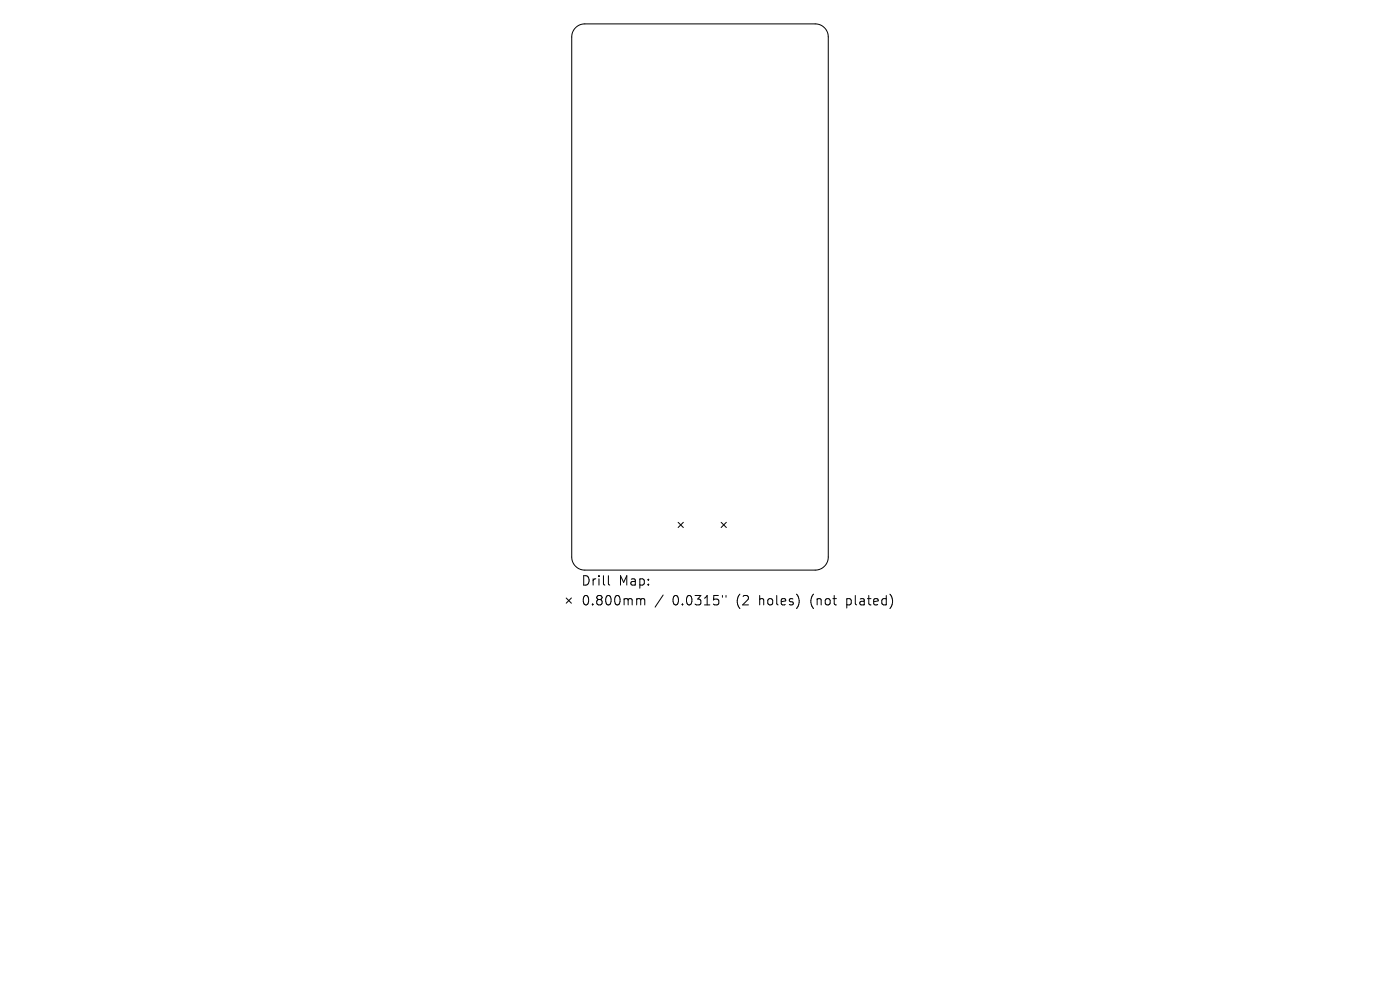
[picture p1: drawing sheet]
<svg xmlns="http://www.w3.org/2000/svg" width="297mm" height="210mm" viewBox="0 0 297 210" stroke-linecap="round" stroke-linejoin="round" font-family="sans-serif">
<defs><g id="words">
<g font-size="2.8">
<text x="123.2" y="124.5">Drill</text>
<text x="131.2" y="124.5">Map:</text>
<text x="123.2" y="128.7">0.800mm</text>
<text x="142.7" y="128.7">0.0315&quot;</text>
<text x="156.4" y="128.7">(2</text>
<text x="161.4" y="128.7">holes)</text>
<text x="172.4" y="128.7">(not</text>
<text x="180.2" y="128.7">plated)</text>
</g>
</g></defs>
<g fill="none" stroke="#000" stroke-width=".21">
<path d="M122.1 5.9a2.77 2.77 0 0 1 2-.8h48.8a2.76 2.76 0 0 1 2.8 2.7v110.4a2.76 2.76 0 0 1-2.8 2.7h-48.8a2.76 2.76 0 0 1-2.8-2.7v-110.4a2.77 2.77 0 0 1 .8-1.9zM143.9 110.8l1.1 1.1M145 110.8l-1.1 1.1M153 110.8l1.1 1.1M154.1 110.8l-1.1 1.1M120.1 126.9l1.1 1.1M121.2 126.9l-1.1 1.1M129.1 122.1v1.7l.3 .3M135.4 127l.4 .1 .1 .2M135.9 127.3l.3-.3 .5 .1 .1 1.2M135.9 127.3v1M140.7 126.2l-1.7 2.6"/>
<path d="M153.3 126.3v.4M154 126.3v.4"/>
</g>
<use href="#words"/>
</svg>
